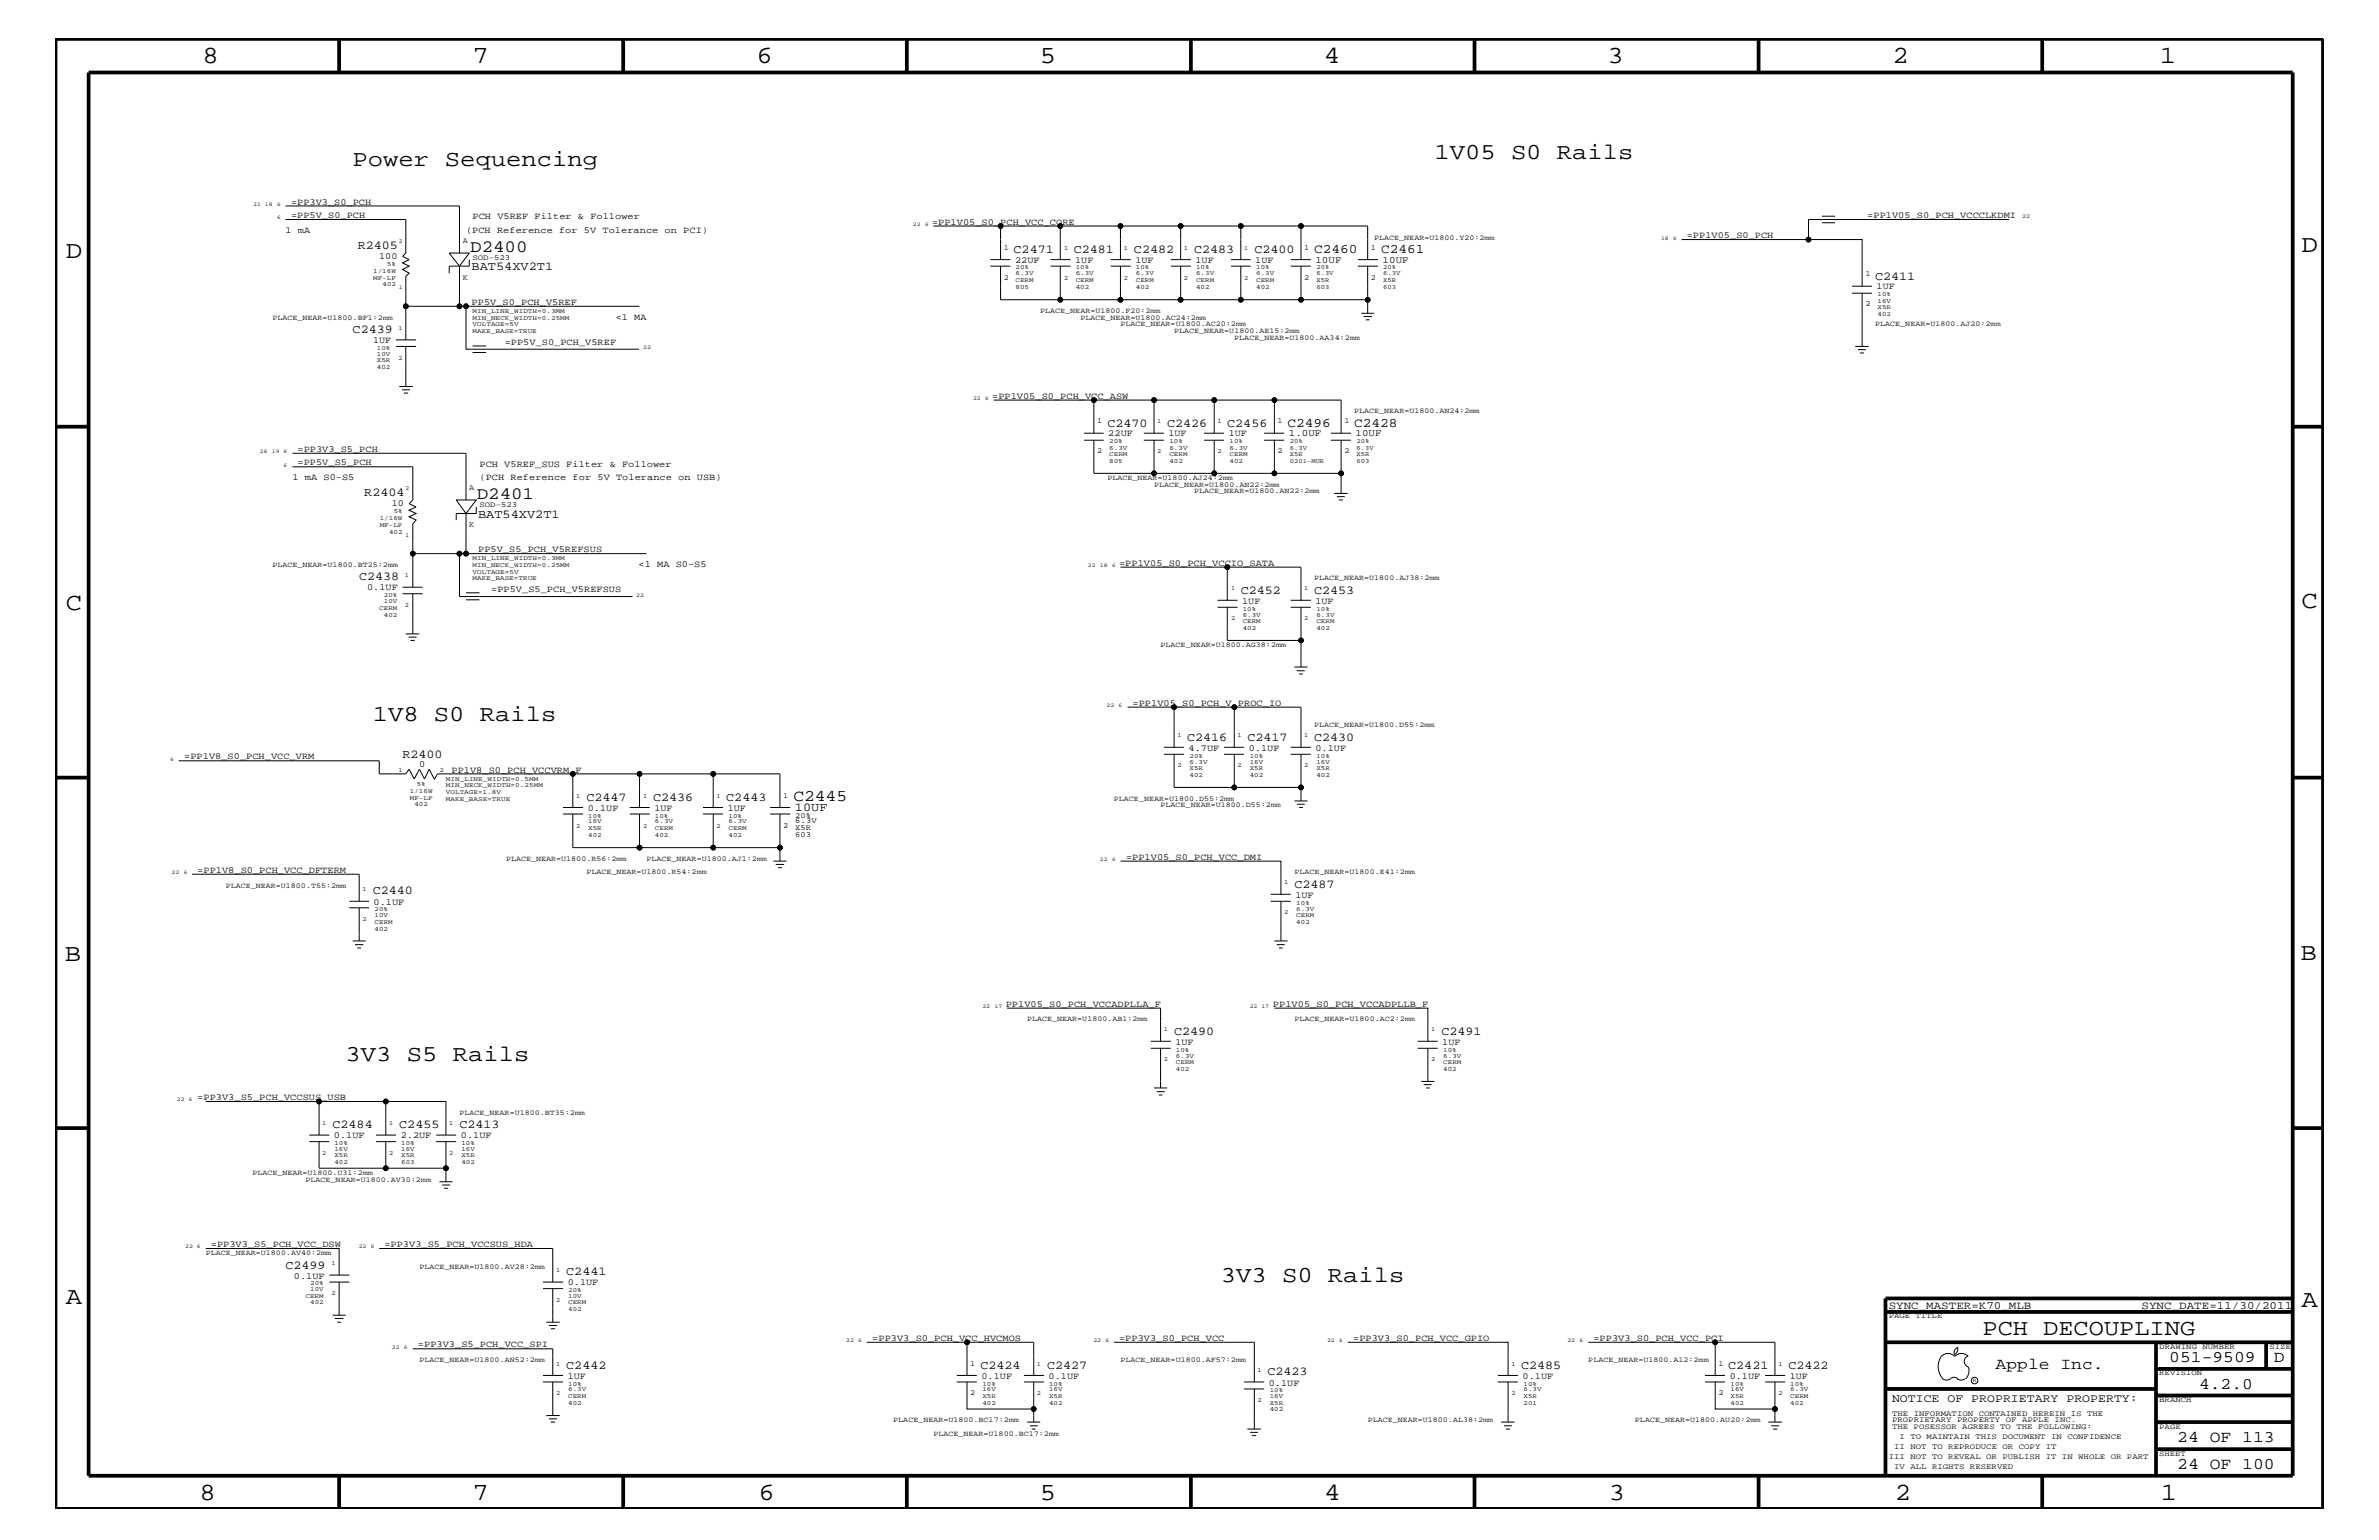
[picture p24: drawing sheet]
<svg xmlns="http://www.w3.org/2000/svg" width="432mm" height="279mm" viewBox="0 0 432 279" stroke-linecap="round" stroke-linejoin="round" font-family="sans-serif">
<defs><g id="words">
<g font-size="4.5">
<text x="36.7" y="11.5">8</text>
<text x="85.8" y="11.5">7</text>
<text x="137.3" y="11.5">6</text>
<text x="188.7" y="11.5">5</text>
<text x="240.3" y="11.5">4</text>
<text x="291.8" y="11.5">3</text>
<text x="343.5" y="11.5">2</text>
<text x="392" y="11.5">1</text>
<text x="11.9" y="46.8">D</text>
<text x="417.7" y="45.7">D</text>
<text x="11.9" y="110.6">C</text>
<text x="417.7" y="110.3">C</text>
<text x="11.8" y="174.3">B</text>
<text x="417.6" y="174.2">B</text>
<text x="11.9" y="236.7">A</text>
<text x="417.7" y="237.1">A</text>
<text x="36.2" y="272.1">8</text>
<text x="85.8" y="272.1">7</text>
<text x="137.7" y="272.1">6</text>
<text x="188.7" y="272.1">5</text>
<text x="240.4" y="272.1">4</text>
<text x="292" y="272.1">3</text>
<text x="343.9" y="272.1">2</text>
<text x="392.2" y="272.1">1</text>
</g>
<g font-size="4.1">
<text x="260.4" y="28.9">1V05 S0 Rails</text>
<text x="64" y="30.2">Power Sequencing</text>
<text x="67.6" y="130.8">1V8 S0 Rails</text>
<text x="62.7" y="192.6">3V3 S5 Rails</text>
<text x="221.6" y="232.6">3V3 S0 Rails</text>
<text x="359.8" y="242.3">PCH DECOUPLING</text>
</g>
<g font-size="3.1">
<text x="85.3" y="45.7">D2400</text>
<text x="86.5" y="90.6">D2401</text>
</g>
<g font-size="3">
<text x="144" y="145.3">C2445</text>
<text x="362.2" y="248.4">Apple Inc.</text>
<text x="393.7" y="247.1">051-9509</text>
<text x="399.2" y="252">4.2.0</text>
<text x="412.7" y="247.1">D</text>
<text x="395.2" y="261.6">24 OF 113</text>
<text x="395.2" y="266.6">24 OF 100</text>
</g>
<g font-size="2.4">
<text x="238.5" y="45.9">C2460</text>
<text x="250.7" y="45.9">C2461</text>
<text x="233.7" y="77.4">C2496</text>
<text x="245.8" y="77.4">C2428</text>
</g>
<g font-size="2.2">
<text x="64.9" y="45.2">R2405</text>
<text x="184" y="45.9">C2471</text>
<text x="194.9" y="45.9">C2481</text>
<text x="205.8" y="45.9">C2482</text>
<text x="216.7" y="45.9">C2483</text>
<text x="227.7" y="45.9">C2400</text>
<text x="85.6" y="49.1">BAT54XV2T1</text>
<text x="340.4" y="50.7">C2411</text>
<text x="64" y="60.4">C2439</text>
<text x="201" y="77.4">C2470</text>
<text x="211.8" y="77.4">C2426</text>
<text x="222.8" y="77.4">C2456</text>
<text x="66.1" y="90">R2404</text>
<text x="86.8" y="93.9">BAT54XV2T1</text>
<text x="65.2" y="105.3">C2438</text>
<text x="225.2" y="107.7">C2452</text>
<text x="238.5" y="107.7">C2453</text>
<text x="73.1" y="137.4">R2400</text>
<text x="215.5" y="134.4">C2416</text>
<text x="226.4" y="134.4">C2417</text>
<text x="238.5" y="134.4">C2430</text>
<text x="106.4" y="145.3">C2447</text>
<text x="118.5" y="145.3">C2436</text>
<text x="131.8" y="145.3">C2443</text>
<text x="144.3" y="147.1">10UF</text>
<text x="234.9" y="161.1">C2487</text>
<text x="67.6" y="162.2">C2440</text>
<text x="213.1" y="187.7">C2490</text>
<text x="261.6" y="187.7">C2491</text>
<text x="60.4" y="204.7">C2484</text>
<text x="72.5" y="204.7">C2455</text>
<text x="83.4" y="204.7">C2413</text>
<text x="51.8" y="230.2">C2499</text>
<text x="102.8" y="231.3">C2441</text>
<text x="102.8" y="248.4">C2442</text>
<text x="178" y="248.4">C2424</text>
<text x="190.1" y="248.4">C2427</text>
<text x="230" y="249.5">C2423</text>
<text x="276.1" y="248.4">C2485</text>
<text x="313.7" y="248.4">C2421</text>
<text x="324.6" y="248.4">C2422</text>
</g>
<text font-size="2.1" x="343.4" y="254.4">NOTICE OF PROPRIETARY PROPERTY:</text>
<g font-size="2">
<text x="342.8" y="237.4">SYNC_MASTER=K70_MLB</text>
<text x="388.7" y="237.4">SYNC_DATE=11/30/2011</text>
</g>
<g font-size="1.8">
<text x="238.8" y="47.7">10UF</text>
<text x="251" y="47.7">10UF</text>
<text x="233.9" y="79.2">1.0UF</text>
<text x="246" y="79.2">10UF</text>
</g>
<g font-size="1.7">
<text x="52.8" y="37.2">=PP3V3_S0_PCH</text>
<text x="52.8" y="39.6">=PP5V_S0_PCH</text>
<text x="85.8" y="39.8">PCH V5REF Filter &amp; Follower</text>
<text x="169.2" y="40.8">=PP1V05_S0_PCH_VCC_CORE</text>
<text x="338.9" y="39.6">=PP1V05_S0_PCH_VCCCLKDMI</text>
<text x="51.8" y="42.3">1 mA</text>
<text x="68.8" y="47">100</text>
<text x="84.6" y="42.3">(PCH Reference for 5V Tolerance on PCI)</text>
<text x="184.2" y="47.7">22UF</text>
<text x="195.2" y="47.7">1UF</text>
<text x="206.1" y="47.7">1UF</text>
<text x="217" y="47.7">1UF</text>
<text x="227.8" y="47.7">1UF</text>
<text x="306.2" y="43.2">=PP1V05_S0_PCH</text>
<text x="340.6" y="52.5">1UF</text>
<text x="85.6" y="55.3">PP5V_S0_PCH_V5REF</text>
<text x="111.8" y="58">&lt;1 MA</text>
<text x="67.7" y="62.3">1UF</text>
<text x="91.6" y="62.6">=PP5V_S0_PCH_V5REF</text>
<text x="180.1" y="72.3">=PP1V05_S0_PCH_VCC_ASW</text>
<text x="54" y="82">=PP3V3_S5_PCH</text>
<text x="201.2" y="79.2">22UF</text>
<text x="212.1" y="79.2">1UF</text>
<text x="223" y="79.2">1UF</text>
<text x="53.1" y="87.1">1 mA S0-S5</text>
<text x="54" y="84.4">=PP5V_S5_PCH</text>
<text x="87" y="84.7">PCH V5REF_SUS Filter &amp; Follower</text>
<text x="87" y="87.1">(PCH Reference for 5V Tolerance on USB)</text>
<text x="71.1" y="91.8">10</text>
<text x="86.8" y="100.2">PP5V_S5_PCH_V5REFSUS</text>
<text x="66.6" y="107.1">0.1UF</text>
<text x="89.2" y="107.5">=PP5V_S5_PCH_V5REFSUS</text>
<text x="115.9" y="102.9">&lt;1 MA S0-S5</text>
<text x="203.1" y="102.6">=PP1V05_S0_PCH_VCCIO_SATA</text>
<text x="225.5" y="109.5">1UF</text>
<text x="238.8" y="109.5">1UF</text>
<text x="205.6" y="128">=PP1V05_S0_PCH_V_PROC_IO</text>
<text x="33.4" y="137.8">=PP1V8_S0_PCH_VCC_VRM</text>
<text x="215.7" y="136.2">4.7UF</text>
<text x="226.7" y="136.2">0.1UF</text>
<text x="238.8" y="136.2">0.1UF</text>
<text x="76.1" y="139.1">0</text>
<text x="82" y="140.2">PP1V8_S0_PCH_VCCVRM_F</text>
<text x="106.7" y="147.1">0.1UF</text>
<text x="118.8" y="147.1">1UF</text>
<text x="132.1" y="147.1">1UF</text>
<text x="204.4" y="156">=PP1V05_S0_PCH_VCC_DMI</text>
<text x="35.8" y="158.4">=PP1V8_S0_PCH_VCC_DFTERM</text>
<text x="67.8" y="164.1">0.1UF</text>
<text x="235.1" y="162.8">1UF</text>
<text x="182.5" y="182.7">PP1V05_S0_PCH_VCCADPLLA_F</text>
<text x="231.1" y="182.7">PP1V05_S0_PCH_VCCADPLLB_F</text>
<text x="213.4" y="189.5">1UF</text>
<text x="261.8" y="189.5">1UF</text>
<text x="35.8" y="199.6">=PP3V3_S5_PCH_VCCSUS_USB</text>
<text x="60.6" y="206.5">0.1UF</text>
<text x="72.7" y="206.5">2.2UF</text>
<text x="83.7" y="206.5">0.1UF</text>
<text x="38.3" y="226.3">=PP3V3_S5_PCH_VCC_DSW</text>
<text x="69.8" y="226.3">=PP3V3_S5_PCH_VCCSUS_HDA</text>
<text x="53.3" y="232">0.1UF</text>
<text x="103" y="233.2">0.1UF</text>
<text x="75.9" y="244.5">=PP3V3_S5_PCH_VCC_SPI</text>
<text x="158.3" y="243.3">=PP3V3_S0_PCH_VCC_HVCMOS</text>
<text x="203.1" y="243.3">=PP3V3_S0_PCH_VCC</text>
<text x="245.6" y="243.3">=PP3V3_S0_PCH_VCC_GPIO</text>
<text x="289.2" y="243.3">=PP3V3_S0_PCH_VCC_PCI</text>
<text x="103" y="250.1">1UF</text>
<text x="178.1" y="250.1">0.1UF</text>
<text x="190.3" y="250.1">0.1UF</text>
<text x="230.3" y="251.4">0.1UF</text>
<text x="276.4" y="250.1">0.1UF</text>
<text x="313.9" y="250.1">0.1UF</text>
<text x="324.9" y="250.1">1UF</text>
</g>
<g font-size="1.4">
<text x="84" y="44.1">A</text>
<text x="85.8" y="47.1">SOD-523</text>
<text x="182.2" y="45.3">1</text>
<text x="236.7" y="45.3">1</text>
<text x="248.8" y="45.3">1</text>
<text x="249.4" y="43.5">PLACE_NEAR=U1800.Y20:2mm</text>
<text x="84" y="50.7">K</text>
<text x="182.2" y="50.7">2</text>
<text x="236.7" y="50.7">2</text>
<text x="248.8" y="50.7">2</text>
<text x="338.6" y="50.2">1</text>
<text x="49.4" y="58">PLACE_NEAR=U1800.BF1:2mm</text>
<text x="188.8" y="56.8">PLACE_NEAR=U1800.F20:2mm</text>
<text x="196.1" y="58">PLACE_NEAR=U1800.AC24:2mm</text>
<text x="203.4" y="59.2">PLACE_NEAR=U1800.AC20:2mm</text>
<text x="338.6" y="55.6">2</text>
<text x="340.4" y="59.2">PLACE_NEAR=U1800.AJ20:2mm</text>
<text x="213.1" y="60.4">PLACE_NEAR=U1800.AE15:2mm</text>
<text x="224" y="61.7">PLACE_NEAR=U1800.AA34:2mm</text>
<text x="199.1" y="76.8">1</text>
<text x="231.9" y="76.8">1</text>
<text x="244" y="76.8">1</text>
<text x="245.8" y="75">PLACE_NEAR=U1800.AN24:2mm</text>
<text x="199.1" y="82.2">2</text>
<text x="231.9" y="82.2">2</text>
<text x="244" y="82.2">2</text>
<text x="85.2" y="88.9">A</text>
<text x="201" y="87.1">PLACE_NEAR=U1800.AJ24:2mm</text>
<text x="209.5" y="88.3">PLACE_NEAR=U1800.AN22:2mm</text>
<text x="216.7" y="89.5">PLACE_NEAR=U1800.AN22:2mm</text>
<text x="85.2" y="95.6">K</text>
<text x="87" y="92">SOD-523</text>
<text x="49.4" y="102.9">PLACE_NEAR=U1800.BT25:2mm</text>
<text x="238.5" y="105.3">PLACE_NEAR=U1800.AJ38:2mm</text>
<text x="210.7" y="117.4">PLACE_NEAR=U1800.AG38:2mm</text>
<text x="238.5" y="131.9">PLACE_NEAR=U1800.D55:2mm</text>
<text x="142.2" y="144.7">1</text>
<text x="144.4" y="149.4">6.3V</text>
<text x="144.4" y="148.4">20%</text>
<text x="202.2" y="145.3">PLACE_NEAR=U1800.D55:2mm</text>
<text x="210.7" y="146.5">PLACE_NEAR=U1800.D55:2mm</text>
<text x="142.2" y="150.1">2</text>
<text x="144.4" y="151.8">603</text>
<text x="144.4" y="150.7">X5R</text>
<text x="41" y="161.1">PLACE_NEAR=U1800.T55:2mm</text>
<text x="91.9" y="156.2">PLACE_NEAR=U1800.R56:2mm</text>
<text x="106.4" y="158.6">PLACE_NEAR=U1800.R54:2mm</text>
<text x="117.3" y="156.2">PLACE_NEAR=U1800.AJ1:2mm</text>
<text x="235" y="158.6">PLACE_NEAR=U1800.E41:2mm</text>
<text x="186.4" y="185.3">PLACE_NEAR=U1800.AB1:2mm</text>
<text x="235" y="185.3">PLACE_NEAR=U1800.AC2:2mm</text>
<text x="83.4" y="202.3">PLACE_NEAR=U1800.BT35:2mm</text>
<text x="45.8" y="213.2">PLACE_NEAR=U1800.U31:2mm</text>
<text x="55.5" y="214.4">PLACE_NEAR=U1800.AV30:2mm</text>
<text x="37.3" y="227.7">PLACE_NEAR=U1800.AV40:2mm</text>
<text x="76.1" y="230.2">PLACE_NEAR=U1800.AV28:2mm</text>
<text x="342.8" y="239.2">PAGE TITLE</text>
<text x="391.9" y="244.7">DRAWING NUMBER</text>
<text x="411.9" y="244.7">SIZE</text>
<text x="76.1" y="247.1">PLACE_NEAR=U1800.AN52:2mm</text>
<text x="176.1" y="247.8">1</text>
<text x="203.4" y="247.1">PLACE_NEAR=U1800.AF57:2mm</text>
<text x="288.3" y="247.1">PLACE_NEAR=U1800.A12:2mm</text>
<text x="311.9" y="247.8">1</text>
<text x="391.9" y="249.5">REVISION</text>
<text x="176.1" y="253.2">2</text>
<text x="311.9" y="253.2">2</text>
<text x="343.4" y="256.8">THE INFORMATION CONTAINED HEREIN IS THE</text>
<text x="391.9" y="254.4">BRANCH</text>
<text x="162.1" y="258">PLACE_NEAR=U1800.BC17:2mm</text>
<text x="169.4" y="260.5">PLACE_NEAR=U1800.BC17:2mm</text>
<text x="248.2" y="258">PLACE_NEAR=U1800.AL38:2mm</text>
<text x="296.8" y="258">PLACE_NEAR=U1800.AU20:2mm</text>
<text x="343.4" y="259.3">THE POSESSOR AGREES TO THE FOLLOWING:</text>
<text x="343.4" y="258">PROPRIETARY PROPERTY OF APPLE INC.</text>
<text x="343.8" y="262.9">II NOT TO REPRODUCE OR COPY IT</text>
<text x="344.8" y="261.1">I TO MAINTAIN THIS DOCUMENT IN CONFIDENCE</text>
<text x="391.9" y="259.3">PAGE</text>
<text x="342.8" y="264.7">III NOT TO REVEAL OR PUBLISH IT IN WHOLE OR PART</text>
<text x="343.8" y="266.6">IV ALL RIGHTS RESERVED</text>
<text x="391.9" y="264.1">SHEET</text>
</g>
<g font-size="1.2">
<text x="193.1" y="45.3">1</text>
<text x="204" y="45.3">1</text>
<text x="214.9" y="45.3">1</text>
<text x="225.8" y="45.3">1</text>
<text x="67.7" y="49.6">1/16W</text>
<text x="67.7" y="50.7">MF-LF</text>
<text x="69.4" y="51.9">402</text>
<text x="70.3" y="48.3">5%</text>
<text x="184.3" y="50">6.3V</text>
<text x="184.3" y="51.3">CERM</text>
<text x="184.3" y="48.9">20%</text>
<text x="184.3" y="52.4">805</text>
<text x="193.1" y="50.7">2</text>
<text x="195.2" y="50">6.3V</text>
<text x="195.2" y="51.3">CERM</text>
<text x="195.2" y="48.9">10%</text>
<text x="195.2" y="52.4">402</text>
<text x="204" y="50.7">2</text>
<text x="206.2" y="50">6.3V</text>
<text x="206.2" y="51.3">CERM</text>
<text x="206.2" y="48.9">10%</text>
<text x="206.2" y="52.4">402</text>
<text x="214.9" y="50.7">2</text>
<text x="217.1" y="50">6.3V</text>
<text x="217.1" y="51.3">CERM</text>
<text x="217.1" y="48.9">10%</text>
<text x="217.1" y="52.4">402</text>
<text x="225.8" y="50.7">2</text>
<text x="228" y="48.9">10%</text>
<text x="228" y="52.4">402</text>
<text x="228" y="51.3">CERM</text>
<text x="228" y="50">6.3V</text>
<text x="238.9" y="48.9">20%</text>
<text x="238.9" y="52.4">603</text>
<text x="238.9" y="51.3">X5R</text>
<text x="238.9" y="50">6.3V</text>
<text x="251" y="48.9">20%</text>
<text x="251" y="51.3">X5R</text>
<text x="251" y="52.4">603</text>
<text x="251" y="50">6.3V</text>
<text x="340.8" y="53.8">10%</text>
<text x="72.3" y="59.8">1</text>
<text x="85.8" y="58">MIN_NECK_WIDTH=0.25MM</text>
<text x="85.8" y="59.2">VOLTAGE=5V</text>
<text x="85.8" y="56.8">MIN_LINE_WIDTH=0.3MM</text>
<text x="340.8" y="56.1">X5R</text>
<text x="340.8" y="54.9">16V</text>
<text x="340.8" y="57.3">402</text>
<text x="68.4" y="65.7">X5R</text>
<text x="68.4" y="64.5">10V</text>
<text x="68.4" y="63.4">10%</text>
<text x="72.3" y="65.3">2</text>
<text x="85.8" y="60.4">MAKE_BASE=TRUE</text>
<text x="68.4" y="67">402</text>
<text x="210.1" y="76.8">1</text>
<text x="221" y="76.8">1</text>
<text x="201.3" y="83.9">805</text>
<text x="201.3" y="80.5">20%</text>
<text x="201.3" y="81.6">6.3V</text>
<text x="201.3" y="82.7">CERM</text>
<text x="210.1" y="82.2">2</text>
<text x="212.3" y="83.9">402</text>
<text x="212.3" y="80.5">10%</text>
<text x="212.3" y="81.6">6.3V</text>
<text x="212.3" y="82.7">CERM</text>
<text x="221" y="82.2">2</text>
<text x="223.2" y="81.6">6.3V</text>
<text x="223.2" y="82.7">CERM</text>
<text x="223.2" y="80.5">10%</text>
<text x="223.2" y="83.9">402</text>
<text x="234.1" y="83.9">0201-MUR</text>
<text x="234.1" y="81.6">6.3V</text>
<text x="234.1" y="82.7">X5R</text>
<text x="234.1" y="80.5">20%</text>
<text x="246.2" y="82.7">X5R</text>
<text x="246.2" y="83.9">603</text>
<text x="246.2" y="80.5">20%</text>
<text x="246.2" y="81.6">6.3V</text>
<text x="68.9" y="94.3">1/16W</text>
<text x="68.9" y="95.6">MF-LF</text>
<text x="71.5" y="93.2">5%</text>
<text x="70.6" y="96.8">402</text>
<text x="85.8" y="101.6">MIN_LINE_WIDTH=0.3MM</text>
<text x="73.5" y="104.7">1</text>
<text x="85.8" y="102.9">MIN_NECK_WIDTH=0.25MM</text>
<text x="85.8" y="104.1">VOLTAGE=5V</text>
<text x="85.8" y="105.3">MAKE_BASE=TRUE</text>
<text x="223.4" y="107.1">1</text>
<text x="236.7" y="107.1">1</text>
<text x="68.8" y="110.6">CERM</text>
<text x="69.7" y="108.3">20%</text>
<text x="69.7" y="109.4">10V</text>
<text x="69.7" y="111.9">402</text>
<text x="73.5" y="110.2">2</text>
<text x="223.4" y="112.6">2</text>
<text x="225.6" y="110.8">10%</text>
<text x="225.6" y="111.9">6.3V</text>
<text x="225.6" y="113.1">CERM</text>
<text x="236.7" y="112.6">2</text>
<text x="238.9" y="110.8">10%</text>
<text x="238.9" y="111.9">6.3V</text>
<text x="238.9" y="113.1">CERM</text>
<text x="225.6" y="114.2">402</text>
<text x="238.9" y="114.2">402</text>
<text x="213.7" y="133.8">1</text>
<text x="215.9" y="137.4">20%</text>
<text x="224.6" y="133.8">1</text>
<text x="226.8" y="137.4">10%</text>
<text x="236.7" y="133.8">1</text>
<text x="238.9" y="137.4">10%</text>
<text x="72.3" y="140.1">1</text>
<text x="74.4" y="143.9">1/16W</text>
<text x="75.6" y="142.6">5%</text>
<text x="79.8" y="140.1">2</text>
<text x="80.9" y="141.7">MIN_LINE_WIDTH=0.5MM</text>
<text x="80.9" y="142.9">MIN_NECK_WIDTH=0.25MM</text>
<text x="213.7" y="139.2">2</text>
<text x="215.9" y="139.7">X5R</text>
<text x="215.9" y="140.9">402</text>
<text x="215.9" y="138.5">6.3V</text>
<text x="224.6" y="139.2">2</text>
<text x="226.8" y="139.7">X5R</text>
<text x="226.8" y="138.5">16V</text>
<text x="226.8" y="140.9">402</text>
<text x="236.7" y="139.2">2</text>
<text x="238.9" y="140.9">402</text>
<text x="238.9" y="138.5">16V</text>
<text x="238.9" y="139.7">X5R</text>
<text x="74.4" y="145.1">MF-LF</text>
<text x="75.2" y="146.2">402</text>
<text x="80.9" y="145.3">MAKE_BASE=TRUE</text>
<text x="80.9" y="144">VOLTAGE=1.8V</text>
<text x="104.6" y="144.7">1</text>
<text x="106.8" y="148.4">10%</text>
<text x="106.8" y="149.4">16V</text>
<text x="116.8" y="144.7">1</text>
<text x="118.9" y="148.4">10%</text>
<text x="118.9" y="149.4">6.3V</text>
<text x="130" y="144.7">1</text>
<text x="132.2" y="149.4">6.3V</text>
<text x="132.2" y="148.4">10%</text>
<text x="104.6" y="150.1">2</text>
<text x="106.8" y="151.8">402</text>
<text x="106.8" y="150.7">X5R</text>
<text x="116.8" y="150.1">2</text>
<text x="118.9" y="151.8">402</text>
<text x="118.9" y="150.7">CERM</text>
<text x="130" y="150.1">2</text>
<text x="132.2" y="150.7">CERM</text>
<text x="132.2" y="151.8">402</text>
<text x="65.8" y="161.7">1</text>
<text x="233.1" y="160.5">1</text>
<text x="65.8" y="167.1">2</text>
<text x="68" y="166.4">10V</text>
<text x="68" y="165.3">20%</text>
<text x="68" y="167.6">CERM</text>
<text x="233.1" y="165.9">2</text>
<text x="235.3" y="165.2">6.3V</text>
<text x="235.3" y="166.4">CERM</text>
<text x="235.3" y="167.6">402</text>
<text x="235.3" y="164.1">10%</text>
<text x="68" y="168.9">402</text>
<text x="211.2" y="187.1">1</text>
<text x="213.4" y="191.9">6.3V</text>
<text x="213.4" y="190.8">10%</text>
<text x="259.8" y="187.1">1</text>
<text x="262" y="190.8">10%</text>
<text x="262" y="191.9">6.3V</text>
<text x="211.2" y="192.6">2</text>
<text x="213.4" y="193.1">CERM</text>
<text x="213.4" y="194.3">402</text>
<text x="259.8" y="192.6">2</text>
<text x="262" y="194.3">402</text>
<text x="262" y="193.1">CERM</text>
<text x="58.5" y="204.1">1</text>
<text x="58.5" y="209.6">2</text>
<text x="60.7" y="208.8">16V</text>
<text x="60.7" y="207.7">10%</text>
<text x="70.6" y="204.1">1</text>
<text x="70.6" y="209.6">2</text>
<text x="72.8" y="207.7">10%</text>
<text x="72.8" y="208.8">16V</text>
<text x="81.5" y="204.1">1</text>
<text x="81.5" y="209.6">2</text>
<text x="83.7" y="207.7">10%</text>
<text x="83.7" y="208.8">16V</text>
<text x="60.7" y="210">X5R</text>
<text x="60.7" y="211.3">402</text>
<text x="72.8" y="211.3">603</text>
<text x="72.8" y="210">X5R</text>
<text x="83.7" y="211.3">402</text>
<text x="83.7" y="210">X5R</text>
<text x="56.3" y="233.2">20%</text>
<text x="60.2" y="229.6">1</text>
<text x="100.9" y="230.7">1</text>
<text x="55.5" y="235.5">CERM</text>
<text x="56.3" y="236.7">402</text>
<text x="56.3" y="234.3">10V</text>
<text x="60.2" y="235">2</text>
<text x="100.9" y="236.2">2</text>
<text x="103.1" y="236.7">CERM</text>
<text x="103.1" y="234.4">20%</text>
<text x="103.1" y="237.9">402</text>
<text x="103.1" y="235.5">10V</text>
<text x="100.9" y="247.8">1</text>
<text x="103.1" y="251.4">10%</text>
<text x="178.3" y="251.4">10%</text>
<text x="188.2" y="247.8">1</text>
<text x="190.4" y="251.4">10%</text>
<text x="228.3" y="248.9">1</text>
<text x="274.3" y="247.8">1</text>
<text x="276.5" y="251.4">10%</text>
<text x="314.1" y="251.4">10%</text>
<text x="322.8" y="247.8">1</text>
<text x="325" y="251.4">10%</text>
<text x="100.9" y="253.2">2</text>
<text x="103.1" y="253.7">CERM</text>
<text x="103.1" y="252.4">6.3V</text>
<text x="103.1" y="254.9">402</text>
<text x="178.3" y="252.4">16V</text>
<text x="178.3" y="254.9">402</text>
<text x="178.3" y="253.7">X5R</text>
<text x="188.2" y="253.2">2</text>
<text x="190.4" y="253.7">X5R</text>
<text x="190.4" y="252.4">16V</text>
<text x="190.4" y="254.9">402</text>
<text x="228.3" y="254.4">2</text>
<text x="230.5" y="256.1">402</text>
<text x="230.5" y="254.9">X5R</text>
<text x="230.5" y="253.7">16V</text>
<text x="230.5" y="252.6">10%</text>
<text x="274.3" y="253.2">2</text>
<text x="276.5" y="252.4">6.3V</text>
<text x="276.5" y="254.9">201</text>
<text x="276.5" y="253.7">X5R</text>
<text x="314.1" y="252.4">16V</text>
<text x="314.1" y="253.7">X5R</text>
<text x="314.1" y="254.9">402</text>
<text x="322.8" y="253.2">2</text>
<text x="325" y="254.9">402</text>
<text x="325" y="253.7">CERM</text>
<text x="325" y="252.4">6.3V</text>
</g>
<g font-size="1.1">
<text x="72.4" y="44.1">2</text>
<text x="72.4" y="52.5">1</text>
<text x="73.6" y="88.9">2</text>
<text x="73.6" y="97.4">1</text>
</g>
<g font-size="1">
<text x="46" y="37.4">21 18</text>
<text x="50.3" y="37.4">6</text>
<text x="50.3" y="39.8">6</text>
<text x="165.7" y="41">22</text>
<text x="167.9" y="41">6</text>
<text x="367" y="39.6">22</text>
<text x="301.5" y="43.5">18</text>
<text x="303.7" y="43.5">6</text>
<text x="116.8" y="63.4">22</text>
<text x="176.6" y="72.6">22</text>
<text x="178.8" y="72.6">6</text>
<text x="47.2" y="82.2">26</text>
<text x="49.4" y="82.2">19 6</text>
<text x="51.5" y="84.7">6</text>
<text x="197.4" y="102.9">22</text>
<text x="199.6" y="102.9">18</text>
<text x="201.8" y="102.9">6</text>
<text x="115.5" y="108.2">22</text>
<text x="200.8" y="128.3">22</text>
<text x="203" y="128.3">6</text>
<text x="30.9" y="138">6</text>
<text x="31.2" y="158.6">22</text>
<text x="33.4" y="158.6">6</text>
<text x="199.6" y="156.2">22</text>
<text x="201.8" y="156.2">6</text>
<text x="178.3" y="182.9">22</text>
<text x="180.5" y="182.9">17</text>
<text x="226.8" y="182.9">22 17</text>
<text x="32.1" y="199.8">22</text>
<text x="34.3" y="199.8">6</text>
<text x="33.6" y="226.5">22 6</text>
<text x="65.1" y="226.5">22</text>
<text x="67.3" y="226.5">6</text>
<text x="71.1" y="244.7">22</text>
<text x="73.3" y="244.7">6</text>
<text x="153.6" y="243.5">22</text>
<text x="155.8" y="243.5">6</text>
<text x="198.5" y="243.5">22</text>
<text x="200.7" y="243.5">6</text>
<text x="240.9" y="243.5">22</text>
<text x="243.1" y="243.5">6</text>
<text x="284.5" y="243.5">22</text>
<text x="286.7" y="243.5">6</text>
<text x="358.1" y="250.7">R</text>
</g>
</g></defs>
<g fill="none" stroke="#000" stroke-width=".18">
<path d="M51.8 39.8h21.9v6.1l-.6 .6 1.2 .6-1.2 .6 1.2 .6-1.2 .6 1.2 .7-.6 .6v11.5M51.8 37.4h31.6v8.5M330.7 39.2h2.4M364.7 39.8h-36.4v3.7h-23.1M73.7 55.6h10.9M81.5 45.9h3.7l-1.8 2.4zM83.4 48.3v7.3M85.2 47.1v1.2h-3.7v1.3M116.1 55.6h-31.5v7.8h31.4M169.4 41h23M179.7 48.3h3.7M179.7 47.1h3.7"/>
<path d="M181.6 41v6.1M181.6 48.3v6.1h10.8M190.7 48.3h3.6M190.7 47.1h3.6M192.4 48.3v6.1h11M201.6 48.3h3.6M201.6 47.1h3.6M203.4 48.3v6.1h10.9M203.4 41h-11v6.1M212.5 48.3h3.7M212.5 47.1h3.7M214.3 48.3v6.1h10.9"/>
<path d="M214.3 41h-10.9v6.1M223.4 48.3h3.6M223.4 47.1h3.6M225.2 48.3v6.1h10.9M225.2 41h-10.9v6.1M234.3 48.3h3.6M234.3 47.1h3.6M236.1 47.1v-6.1h12.1v6.1M236.1 41h-10.9v6.1M236.1 48.3v6.1M236.1 54.4h12.1M246.5 48.3h3.6"/>
<path d="M246.5 47.1h3.6M247.1 56.8h2.3M247.5 57.4h1.5M247.9 58h.7M248.2 48.3v8.5M328.3 43.5h9.7v8.4M330.7 40.4h2.4M336.1 53.2h3.7M336.1 51.9h3.7M338 53.2v9.7M71.9 62.9h3.6M71.9 61.7h3.6"/>
<path d="M72.5 70.1h2.4M73 70.7h1.4M73.3 71.3h.8M73.7 62.9v7.2M85.8 64h2.4M85.8 62.8h2.4M180.3 72.6h18.2v6M196.8 79.9h3.5M196.8 78.6h3.5M198.5 72.6h11v6M198.5 79.9v6h11M207.6 79.9h3.6"/>
<path d="M207.6 78.6h3.6M209.5 79.9v6h10.9M209.5 72.6h10.9v6M218.5 79.9h3.7M218.5 78.6h3.7M220.4 79.9v6h10.9M220.4 72.6h10.9v6M229.4 79.9h3.7M229.4 78.6h3.7M231.3 79.9v6h12.1M231.3 72.6h12.1v6M241.6 79.9h3.6"/>
<path d="M241.6 78.6h3.6M243.4 79.9v9.6M336.7 62.9h2.5M337.2 63.4h1.5M337.6 64h.7M53.1 84.7h21.8v6l-.6 .7 1.2 .6-1.2 .6 1.2 .6-1.2 .6 1.2 .5-.6 .7v11.5M53.1 82.2h31.5v8.5M82.8 90.7h3.6l-1.8 2.5zM84.6 93.2v7.2h-1.2M86.4 92v1.2h-3.6v1.1M242.1 89.5h2.5M242.7 90.1h1.4"/>
<path d="M243 90.7h.8M73.1 107.7h3.6M73.1 106.5h3.6M73.7 115h2.4M74.2 115.6h1.4M74.5 116.2h.8M74.9 100.4h8.5v7.8h31.4M74.9 107.7v7.3M84.6 108.8h2.4M84.6 107.6h2.4M84.6 100.4h32.7M203.4 102.9h32.7v6"/>
<path d="M221 110.2h3.6M221 108.9h3.6M222.8 110.2v6h13.3M222.8 102.9v6M234.3 110.2h3.6M234.3 108.9h3.6M236.1 110.2v10.8M32.4 138h36.4v2.4h4.9l.6-.8 .9 1.7 .9-1.7 .9 1.7 .9-1.7 .9 1.7M204.6 128.3h8.5v7.3M211.2 136.8h3.7M211.2 135.6h3.7M213.1 128.3h23v7.3"/>
<path d="M213.1 136.8v6.1h23M222.2 136.8h3.6M222.2 135.6h3.6M224 128.3v7.3M224 136.8v6.1M234.3 136.8h3.6M234.3 135.6h3.6M235 121h2.3M235.4 121.7h1.4M235.8 122.3h.7M236.1 136.8v8.5M34.9 158.6h30.3v4.9"/>
<path d="M102.2 146.5h3.6M102.2 147.7h3.6M104 140.4h-24.6l-.6 1M104 147.7v6.1h12.1M114.3 146.5h3.6M114.3 147.7h3.6M116.1 147.7v6.1h13.4M116.1 140.4h-12.1v6.1M116.1 140.4h13.4M116.1 140.4v6.1M127.6 146.5h3.6M127.6 147.7h3.6"/>
<path d="M129.5 147.7v6.1h12.1M129.5 146.5v-6.1h12.1v6.1M139.8 146.5h3.6M139.8 147.7h3.6M140.4 156.2h2.3M140.8 156.8h1.5M141.2 157.4h.7M141.6 147.7v8.5M203.4 156.2h29.1v6M235 145.3h2.3M235.4 145.9h1.4M235.8 146.5h.7"/>
<path d="M63.4 164.7h3.6M63.4 163.5h3.6M64 170.7h2.4M64.4 171.4h1.6M64.9 172h.6M65.2 164.7v6M230.6 163.5h3.7M230.6 162.2h3.7M231.3 170.7h2.4M231.7 171.4h1.5M232.2 172h.6M232.5 163.5v7.2"/>
<path d="M37.3 199.8h20.6M70 199.8h10.9v6.1M182.8 182.9h27.9v6M208.9 190.2h3.6M208.9 188.9h3.6M209.5 197.4h2.3M210 198.1h1.4M210.3 198.7h.7M210.7 190.2v7.2M231.3 182.9h27.9v6M257.3 190.2h3.6M257.3 188.9h3.6"/>
<path d="M258 196.2h2.4M258.4 196.8h1.4M258.8 197.4h.7M259.2 190.2v6M56.1 207.1h3.7M56.1 205.9h3.7M57.9 205.9v-6.1h12.1v6.1M57.9 207.1v4.8h23M68.2 207.1h3.7M68.2 205.9h3.7M70 207.1v4.8M79.2 207.1h3.6"/>
<path d="M79.2 205.9h3.6M79.8 214.4h2.3M80.3 215h1.4M80.6 215.6h.7M80.9 207.1v7.3M37.3 226.5h24.3v4.8M59.8 232.6h3.6M59.8 231.3h3.6M60.4 238.6h2.3M60.8 239.2h1.5M61.2 239.9h.7M61.6 232.6v6"/>
<path d="M68.8 226.5h31.5v6.1M98.6 233.8h3.6M98.6 232.6h3.6M99.1 239.9h2.5M100.3 233.8v6.1M74.9 244.7h25.4v4.8M98.6 250.7h3.6M98.6 249.5h3.6M99.1 256.8h2.5M99.7 240.5h1.4M99.7 257.4h1.4M100 258h.8"/>
<path d="M100 241.1h.8M100.3 250.7v6.1M157.3 243.5h18.2v6M173.7 250.7h3.6M173.7 249.5h3.6M175.5 250.7v4.9h12.1M175.5 243.5h12.1v6M185.8 250.7h3.7M185.8 249.5h3.7M186.4 258h2.4M186.9 258.7h1.5M187.3 259.3h.7"/>
<path d="M187.6 250.7v7.3M202.2 243.5h25.5v7.2M225.8 252h3.6M225.8 250.7h3.6M226.4 259.3h2.5M226.9 259.9h1.4M227.7 252v7.3M244.6 243.5h29.1v6M271.9 250.7h3.6M271.9 249.5h3.6M272.5 258h2.4M273 258.7h1.4"/>
<path d="M273.3 259.3h.8M273.7 250.7v7.3M288.3 243.5h33.9v6M309.5 250.7h3.6M309.5 249.5h3.6M311.3 250.7v4.9h10.9M311.3 243.5v6M320.4 250.7h3.6M320.4 249.5h3.6M321 258h2.4M321.5 258.7h1.4M321.8 259.3h.8"/>
<path d="M322.2 250.7v7.3M352.3 246.1a1.72 1.72 0 0 1 2.5 0 1.69 1.69 0 0 1 2.4 0M352.4 246a3.2 3.2 0 0 0 .4 4.3l.8 .1 .4-.2M354 250.2l.7-.3 .7 .3M355.2 250.2l.7 .2 .7-.2M355.3 244.4v.3a1.18 1.18 0 0 1-.6 1.1M355.4 244.4a.99 .99 0 0 0-.6 1.4M357.2 246a1.04 1.04 0 0 0-.7 1 1.04 1.04 0 0 0 .7 1M357.3 248l.1 .7a2.11 2.11 0 0 1-.6 1.5M227.2 260.5h.8"/>
<circle cx="73.7" cy="55.6" r=".42"/>
<circle cx="83.4" cy="55.6" r=".42"/>
<circle cx="84.6" cy="55.6" r=".42"/>
<circle cx="181.6" cy="41" r=".42"/>
<circle cx="192.4" cy="41" r=".42"/>
<circle cx="192.4" cy="54.4" r=".42"/>
<circle cx="203.4" cy="54.4" r=".42"/>
<circle cx="203.4" cy="41" r=".42"/>
<circle cx="214.3" cy="41" r=".42"/>
<circle cx="214.3" cy="54.4" r=".42"/>
<circle cx="225.2" cy="54.4" r=".42"/>
<circle cx="225.2" cy="41" r=".42"/>
<circle cx="236.1" cy="54.4" r=".42"/>
<circle cx="236.1" cy="41" r=".42"/>
<circle cx="248.2" cy="54.4" r=".42"/>
<circle cx="328.3" cy="43.5" r=".42"/>
<circle cx="198.5" cy="72.6" r=".42"/>
<circle cx="209.5" cy="72.6" r=".42"/>
<circle cx="220.4" cy="72.6" r=".42"/>
<circle cx="231.3" cy="72.6" r=".42"/>
<circle cx="209.5" cy="85.9" r=".42"/>
<circle cx="220.4" cy="85.9" r=".42"/>
<circle cx="231.3" cy="85.9" r=".42"/>
<circle cx="243.4" cy="85.9" r=".42"/>
<circle cx="74.9" cy="100.4" r=".42"/>
<circle cx="83.4" cy="100.4" r=".42"/>
<circle cx="84.6" cy="100.4" r=".42"/>
<circle cx="222.8" cy="102.9" r=".42"/>
<circle cx="236.1" cy="116.2" r=".42"/>
<circle cx="213.1" cy="128.3" r=".42"/>
<circle cx="224" cy="128.3" r=".42"/>
<circle cx="104" cy="140.4" r=".42"/>
<circle cx="116.1" cy="153.8" r=".42"/>
<circle cx="116.1" cy="140.4" r=".42"/>
<circle cx="129.5" cy="153.8" r=".42"/>
<circle cx="129.5" cy="140.4" r=".42"/>
<circle cx="141.6" cy="153.8" r=".42"/>
<circle cx="224" cy="142.9" r=".42"/>
<circle cx="236.1" cy="142.9" r=".42"/>
<circle cx="57.9" cy="199.8" r=".42"/>
<circle cx="70" cy="199.8" r=".42"/>
<circle cx="70" cy="211.9" r=".42"/>
<circle cx="80.9" cy="211.9" r=".42"/>
<circle cx="175.5" cy="243.5" r=".42"/>
<circle cx="187.6" cy="255.6" r=".42"/>
<circle cx="311.3" cy="243.5" r=".42"/>
<circle cx="322.2" cy="255.6" r=".42"/>
<circle cx="358.4" cy="250.5" r=".59"/>
</g>
<g fill="none" stroke="#000" stroke-width=".68" stroke-linecap="butt">
<path d="M10.1 7.1h411.5v266.7h-411.5zM16.1 13.2h400v254.5h-400zM61.6 7.1v6.1M113.1 7.1v6.1M164.6 7.1v6.1M216.2 7.1v6.1M267.6 7.1v6.1M319.2 7.1v6.1M370.7 7.1v6.1M10.1 77.4h6M416.1 77.4h5.5M10.1 141.1h6"/>
<path d="M416.1 141.1h5.5M10.1 204.7h6M416.1 204.7h5.5M342.2 238h73.9M416.1 235.6h-73.9v32.1M342.2 243.5h73.9M342.2 252h49.1M391.3 248.4h24.8M391.3 243.5v24.2M391.3 258h24.8M391.3 253.2h24.8M411.3 243.5v4.9"/>
<path d="M61.6 267.7v6.1M113.1 267.7v6.1M164.6 267.7v6.1M216.2 268v5.8M267.6 267.7v6.1M319.2 267.7v6.1M370.7 267.7v6.1M391.3 262.9h24.8"/>
</g>
<g fill="#000">
<circle cx="73.7" cy="55.6" r=".42"/>
<circle cx="83.4" cy="55.6" r=".42"/>
<circle cx="84.6" cy="55.6" r=".42"/>
<circle cx="181.6" cy="41" r=".42"/>
<circle cx="192.4" cy="41" r=".42"/>
<circle cx="192.4" cy="54.4" r=".42"/>
<circle cx="203.4" cy="54.4" r=".42"/>
<circle cx="203.4" cy="41" r=".42"/>
<circle cx="214.3" cy="41" r=".42"/>
<circle cx="214.3" cy="54.4" r=".42"/>
<circle cx="225.2" cy="54.4" r=".42"/>
<circle cx="225.2" cy="41" r=".42"/>
<circle cx="236.1" cy="54.4" r=".42"/>
<circle cx="236.1" cy="41" r=".42"/>
<circle cx="248.2" cy="54.4" r=".42"/>
<circle cx="328.3" cy="43.5" r=".42"/>
<circle cx="198.5" cy="72.6" r=".42"/>
<circle cx="209.5" cy="72.6" r=".42"/>
<circle cx="220.4" cy="72.6" r=".42"/>
<circle cx="231.3" cy="72.6" r=".42"/>
<circle cx="209.5" cy="85.9" r=".42"/>
<circle cx="220.4" cy="85.9" r=".42"/>
<circle cx="231.3" cy="85.9" r=".42"/>
<circle cx="243.4" cy="85.9" r=".42"/>
<circle cx="74.9" cy="100.4" r=".42"/>
<circle cx="83.4" cy="100.4" r=".42"/>
<circle cx="84.6" cy="100.4" r=".42"/>
<circle cx="222.8" cy="102.9" r=".42"/>
<circle cx="236.1" cy="116.2" r=".42"/>
<circle cx="213.1" cy="128.3" r=".42"/>
<circle cx="224" cy="128.3" r=".42"/>
<circle cx="104" cy="140.4" r=".42"/>
<circle cx="116.1" cy="153.8" r=".42"/>
<circle cx="116.1" cy="140.4" r=".42"/>
<circle cx="129.5" cy="153.8" r=".42"/>
<circle cx="129.5" cy="140.4" r=".42"/>
<circle cx="141.6" cy="153.8" r=".42"/>
<circle cx="224" cy="142.9" r=".42"/>
<circle cx="236.1" cy="142.9" r=".42"/>
<circle cx="57.9" cy="199.8" r=".42"/>
<circle cx="70" cy="199.8" r=".42"/>
<circle cx="70" cy="211.9" r=".42"/>
<circle cx="80.9" cy="211.9" r=".42"/>
<circle cx="175.5" cy="243.5" r=".42"/>
<circle cx="187.6" cy="255.6" r=".42"/>
<circle cx="311.3" cy="243.5" r=".42"/>
<circle cx="322.2" cy="255.6" r=".42"/>
</g>
<use href="#words"/>
</svg>
